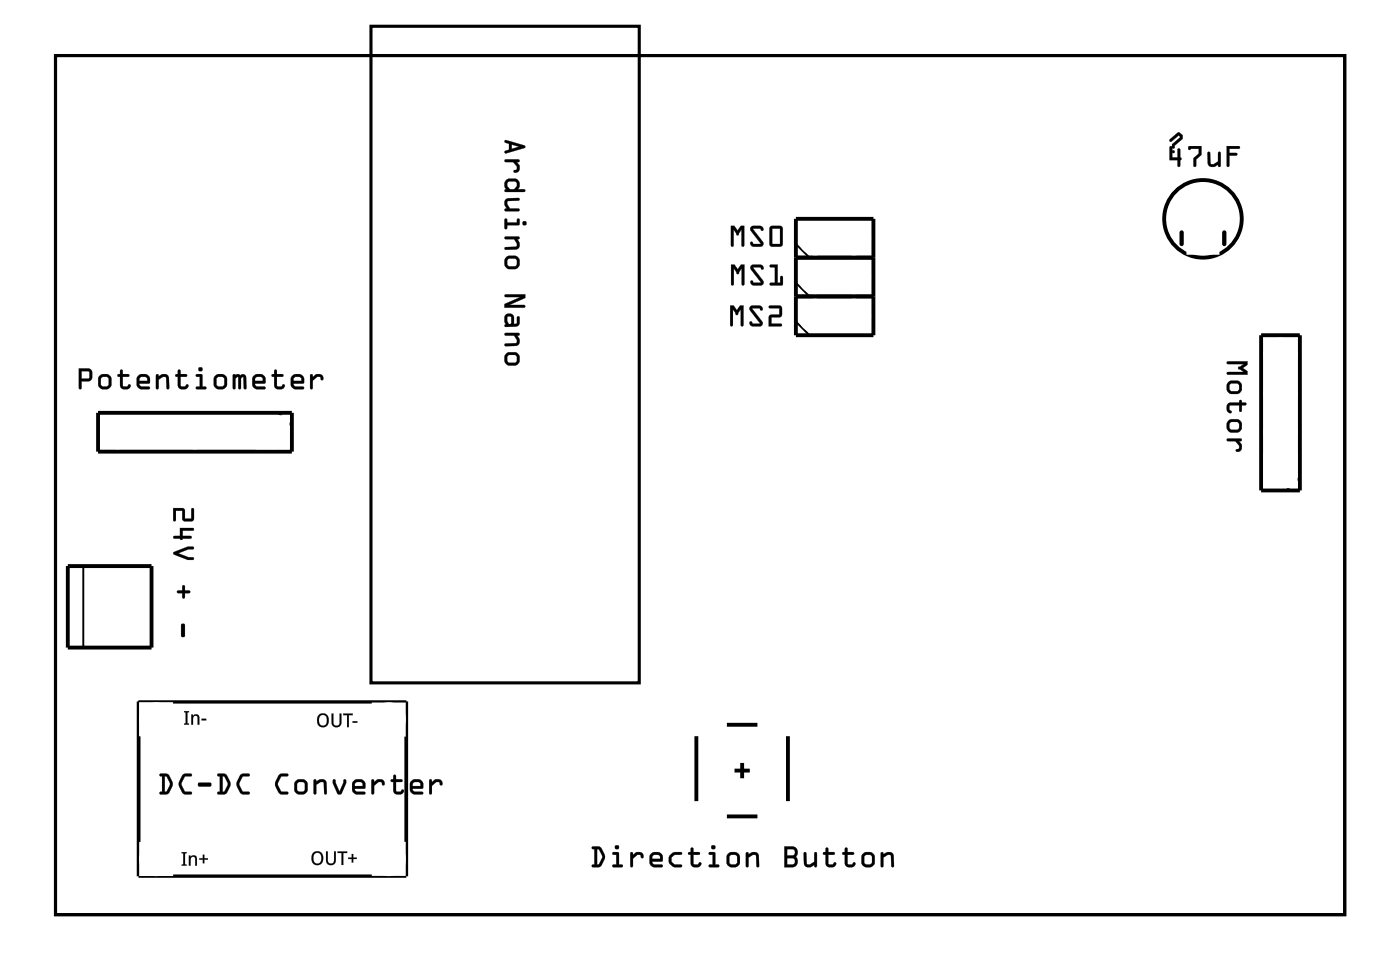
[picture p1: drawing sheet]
<svg xmlns="http://www.w3.org/2000/svg" width="92mm" height="63mm" viewBox="0 0 92 63" stroke-linecap="round" stroke-linejoin="round" font-family="sans-serif">
<path d="M3.6 3.6h84.5v56.3h-84.5zM24.3 1.7h17.6v43h-17.6z" fill="none" stroke="#000" stroke-width=".2"/>
<g fill="#000">
<path d="M3.6 3.6h84.5v56.3h-84.5zM3.6 3.6v56.3h84.5v-56.3z"/>
<path d="M33.1 9.2l1.3 .3v.1l-1.3 .4v-.1l.2-.1v-.4l-.2-.1zM33.5 9.5v.2l.5-.1zM33.1 10.5l.9-.1v.2h-.1l.1 .2a.33 .33 0 0 1 0 .4 .33 .33 0 0 1-.3 .1 .12 .12 0 0 1 0-.2 .12 .12 0 0 1 .1 0l.1-.2-.3-.3h-.5zM33.2 11.8l.2-.1h.5l.1 .3-.1 .4h.5v.1l-1.3 .1v-.2h.1l-.1-.4zM33.3 11.9l-.1 .3 .2 .2h.3l.2-.2-.1-.3zM33.1 13.1l.2-.1h.7v.1l-.7 .1h-.1l.2 .5h.6v.1h-.9v-.1h.1l-.1-.4zM33.1 14.3l.1 .1v.2h.7v-.2l.1-.1v.4h-.8v.2l-.1 .1zM34.2 14.6a.15 .15 0 0 1 .3 0 .15 .15 0 0 1-.3 0zM33.1 15.5h.9v.1l-.1 .1a.38 .38 0 0 1 .2 .3 .38 .38 0 0 1-.3 .3h-.7v-.1h.7l.1-.1-.2-.4h-.6zM33.1 17.2a.5 .5 0 0 1 .9 0 .5 .5 0 0 1-.9 0zM33.3 17l-.1 .3 .1 .1h.5l.1-.3-.1-.1zM33.1 19.3h1.3v.2l-1 .5h.9l.1 .1h-1.3v-.2l1-.5h-1zM33.1 20.6l.2-.1 .3 .1 .1 .6h.2v-.4l.1-.1v.6l-.2 .1h-.7v-.2v-.4zM33.3 20.7l-.1 .3 .1 .2h.1l.1-.4zM33.1 21.8h.9v.1l-.1 .1a.38 .38 0 0 1 .2 .3 .38 .38 0 0 1-.3 .3h-.7v-.1h.7l.1-.1-.2-.4h-.6zM33.1 23.5a.5 .5 0 0 1 .9 0 .5 .5 0 0 1-.9 0zM33.3 23.3l-.1 .3 .1 .1h.5l.1-.3-.1-.1z"/>
<path d="M33.1 9.2l1.3 .3v.1l-1.3 .4v-.1l.2-.1v-.4l-.2-.1zM33.1 9.2v.1l.3 .1v.4l-.3 .1v.1l1.3-.4v-.1zM33.5 9.5v.2l.5-.1zM33.5 9.5l.5 .1-.5 .2zM33.1 10.5l.9-.1a.1 .1 0 0 1 .1 .1 .1 .1 0 0 1-.1 .1h-.1l.1 .2a.33 .33 0 0 1 0 .4 .33 .33 0 0 1-.3 .1 .14 .14 0 0 1 0-.2 .14 .14 0 0 1 .2 0v-.2l-.3-.3h-.5zM33.1 10.5v.1h.5l.3 .3v.2l-.2 .1a.23 .23 0 0 0 .2 .1 .23 .23 0 0 0 .1-.3v-.2l-.2-.2h.2v-.2zM33.2 11.8l.2-.1h.5l.2 .3-.2 .4h.4a.1 .1 0 0 1 .1 .1 .1 .1 0 0 1-.1 .1h-1.2a.1 .1 0 0 1-.1-.1 .11 .11 0 0 1 .2-.1l-.2-.2zM33.2 11.8l-.1 .2v.2l.1 .2h-.1v.2l1.3-.1v-.1h-.5l.1-.4-.1-.3h-.5zM33.3 11.9l-.1 .3 .2 .2h.3l.2-.2-.1-.3zM33.3 11.9h.5l.1 .1v.2l-.2 .2h-.3l-.2-.2zM33.1 13.1l.9-.1a.09 .09 0 0 1 .1 0 .09 .09 0 0 1-.1 .1l-.7 .1-.1 .2 .2 .3 .6-.1a.1 .1 0 0 1 .1 .1 .1 .1 0 0 1-.1 .1h-.9a.1 .1 0 0 1-.1-.1 .1 .1 0 0 1 .2 0l-.2-.4zM33.1 13.1v.3l.1 .3h-.1v.1h.9v-.1h-.6l-.2-.5 .1-.1h.7v-.1h-.7zM33.1 14.3l.1 .1v.2h.7v-.2a.1 .1 0 0 1 .1-.1 .1 .1 0 0 1 .1 .1l-.1 .3h-.8v.2a.1 .1 0 0 1-.1 .1 .1 .1 0 0 1-.1-.1zM33.1 14.3v.7l.1-.1v-.2h.8v-.4l-.1 .1v.2h-.7v-.2zM34.2 14.6a.15 .15 0 0 1 .3 0 .15 .15 0 0 1-.3 0zM34.2 14.6a.15 .15 0 0 0 .3 0 .15 .15 0 0 0-.3 0zM33.1 15.5h.9a.1 .1 0 0 1 0 .1 .1 .1 0 0 1-.1 .1 .39 .39 0 0 1-.1 .6l-.7 .1a.09 .09 0 0 1-.1-.1 .09 .09 0 0 1 .1-.1h.7l.1-.3-.2-.2h-.6zM33.1 15.5v.1l.6 .1 .2 .2-.1 .3h-.7v.1h.7a.32 .32 0 0 0 .2-.5l-.1-.1 .1-.1v-.1zM33 17.2a.55 .55 0 0 1 1.1 0 .55 .55 0 0 1-1.1 0zM33.1 17.2a.49 .49 0 0 0 .9 0 .49 .49 0 0 0-.9 0zM33.3 17l-.1 .1 .1 .3h.5l.1-.3-.1-.1zM33.3 16.9h.5l.1 .2-.1 .3h-.5l-.1-.1zM33.1 19.3h1.3v.2l-1 .5h.9a.1 .1 0 0 1 .1 .1 .1 .1 0 0 1-.1 0h-1.3v-.2l1.1-.4h-1v-.1zM33.1 19.3v.1l1 .1-1 .4v.2h1.3l-.1-.1h-.9l1-.5v-.2zM33.1 20.6l.2-.1 .3 .1 .1 .6h.2v-.4a.1 .1 0 0 1 .1-.1 .1 .1 0 0 1 .1 .1l-.1 .4-.1 .2h-.8a.09 .09 0 0 1-.1-.1 .09 .09 0 0 1 .1-.1l-.1-.1zM33.1 20.6v.2l.1 .4-.1 .2h.7l.2-.1v-.6l-.1 .1v.4h-.3v-.6l-.3-.1zM33.3 20.7l-.1 .3 .1 .2h.1l.1-.4zM33.2 20.7l.3 .1-.1 .4h-.1l-.1-.2zM33.1 21.8h.9a.1 .1 0 0 1 0 .1 .1 .1 0 0 1-.1 .1 .39 .39 0 0 1-.1 .7h-.7a.09 .09 0 0 1-.1-.1 .09 .09 0 0 1 .1-.1h.7l.1-.2-.2-.3h-.6zM33.1 21.8v.2h.6l.2 .3-.1 .2h-.7v.1h.7a.32 .32 0 0 0 .2-.5l-.1-.1 .1-.1v-.1zM33 23.5a.55 .55 0 0 1 1.1 0 .55 .55 0 0 1-1.1 0zM33.1 23.5a.49 .49 0 0 0 .9 0 .49 .49 0 0 0-.9 0zM33.3 23.3l-.1 .1 .1 .3h.5l.1-.3-.1-.1zM33.3 23.3h.5l.1 .1-.1 .3h-.5l-.1-.1z"/>
<path d="M47.9 14.8h.2l.2 .3 .2-.3h.3v1.3a.1 .1 0 0 1-.1 .1 .1 .1 0 0 1-.1-.1v-1.1l-.2 .3a.1 .1 0 0 1-.1 .1 .1 .1 0 0 1-.1-.1l-.1-.3v1.1a.1 .1 0 0 1-.1 .1 .1 .1 0 0 1-.1-.1zM47.9 14.8v1.3h.1h.1v-1.1l.2 .4 .3-.4v1.1h.1l.1-1.3h-.3l-.2 .3-.2-.3zM49.2 14.8h.7l.1 .2a.13 .13 0 0 1-.1 .1 .13 .13 0 0 1-.1-.1h-.5l.7 .8v.3h-.7l-.2-.2a.13 .13 0 0 1 .2-.1 .13 .13 0 0 1 .1 .2h.4l-.6-.9zM49.2 14.9v.2l.7 .9h-.5l-.2-.2v.2l.1 .1h.5a.19 .19 0 0 0 .2-.1 .19 .19 0 0 0 0-.2l-.7-.8h.5l.2 .1-.1-.2-.1-.1zM50.5 14.8h.6l.2 .1v1.1l-.1 .1-.6 .1-.2-.2zM50.5 14.8l-.1 1.2 .2 .1h.6l.1-.1v-1.1l-.2-.1zM50.6 15v1h.5v-1zM50.6 15h.5v1h-.5z"/>
<path d="M47.9 14.8h.2l.2 .3 .2-.3h.3l-.1 1.3h-.1v-1.1l-.2 .3a.1 .1 0 0 1-.1 .1 .1 .1 0 0 1-.1-.1l-.1-.3v1.1h-.2zM49.2 14.8h.6l.2 .1-.1 .2-.1-.1h-.5l.7 .9-.1 .2h-.5l-.2-.1v-.2l.2 .2h.4l-.6-.9zM50.5 14.8h.6l.2 .1v1.1l-.1 .1h-.6l-.2-.1zM50.6 15v1h.5v-1z"/>
<path d="M47.9 17.3h.2l.2 .3 .2-.3h.3v1.3a.1 .1 0 0 1-.1 .1 .1 .1 0 0 1-.1-.1v-1l-.2 .2a.11 .11 0 0 1-.1 .2 .11 .11 0 0 1-.1-.2l-.1-.2v1a.1 .1 0 0 1-.1 .1 .1 .1 0 0 1-.1-.1zM47.9 17.3v1.3l.1 .1 .1-.1v-1.1l.2 .4 .3-.4v1.1l.1 .1 .1-1.4h-.3l-.2 .3-.2-.3zM49.2 17.4l.7-.1 .1 .3a.13 .13 0 0 1-.1 0 .13 .13 0 0 1-.1-.1h-.5l.7 .9v.2l-.7 .1-.1-.2a.13 .13 0 0 1 .1-.1 .13 .13 0 0 1 .1 .1h.5l-.7-.8zM49.2 17.4v.2l.7 .9h-.5l-.2-.1v.1l.1 .2h.5a.19 .19 0 0 0 .2-.1 .19 .19 0 0 0 0-.2l-.7-.9h.5l.2 .1v-.2l-.2-.1zM50.4 17.3h.6l-.1 1.2h.2v-.3a.1 .1 0 0 1 .1-.1 .1 .1 0 0 1 .1 .1v.5h-.8a.1 .1 0 0 1-.1-.1 .1 .1 0 0 1 .1-.1h.3v-1h-.3zM50.5 17.4v.1h.3v1h-.3l-.1 .1 .8 .1v-.6h-.1v.4h-.2v-1.2z"/>
<path d="M47.9 17.3h.2l.2 .3 .2-.3h.3l-.1 1.4-.1-.1v-1l-.2 .2a.1 .1 0 0 1-.1 .1 .1 .1 0 0 1-.1-.1l-.1-.2v1l-.1 .1zM49.2 17.4l.6-.1 .2 .2-.1 .1-.1-.1h-.5l.7 .9-.1 .3h-.5l-.2-.2v-.1l.2 .1h.5l-.7-.9zM50.4 17.4l.5-.1v1.2h.2v-.4h.1v.6l-.8-.1 .1-.1h.3v-1h-.3z"/>
<path d="M76.6 9.1l.6-.4 .3 .2v.2l-.5 .4v.1a.1 .1 0 0 1-.1 .1 .1 .1 0 0 1-.1-.1v-.2l.5-.5h-.1l-.4 .4a.1 .1 0 0 1-.2 0 .1 .1 0 0 1 0-.2zM76.6 9.1v.1l.2 .1 .4-.4h.1l-.5 .6v.2h.1l.1-.2 .5-.4v-.2l-.3-.2zM76.8 9.9a.1 .1 0 0 1 .2 0 .1 .1 0 0 1-.2 0zM76.8 9.9a.1 .1 0 0 0 .2 0 .1 .1 0 0 0-.2 0z"/>
<path d="M76.6 9.1l.6-.4 .3 .2v.2l-.5 .4-.1 .2h-.1v-.3l.5-.5h-.1l-.5 .4-.1-.1zM76.8 9.9a.1 .1 0 0 1 .2 0 .1 .1 0 0 1-.2 0z"/>
<path d="M76.6 9.6h.2v.7h.3v-.5a.1 .1 0 0 1 .1-.1 .1 .1 0 0 1 .1 .1v.5a.09 .09 0 0 1 .1 .1 .09 .09 0 0 1-.1 .1v.3a.1 .1 0 0 1-.1 .1 .1 .1 0 0 1-.1-.1v-.3h-.5zM76.7 9.6l-.1 .9h.6v.4h.1v-.4l.1-.1-.1-.1v-.5h-.1v.5h-.4v-.7zM77.9 9.6h.8v.5l-.3 .3v.4a.1 .1 0 0 1-.1 .1 .1 .1 0 0 1-.1-.1v-.4l.3-.3v-.4h-.5l-.1 .1zM77.9 9.6v.2l.6-.1v.4l-.3 .3v.5h.1l.1-.5 .3-.3v-.5zM79.1 10h.2v.7h.1l.4-.1v-.6a.1 .1 0 0 1 .1-.1 .1 .1 0 0 1 .1 .1v.8a.1 .1 0 0 1-.1 .1 .1 .1 0 0 1-.1-.1 .39 .39 0 0 1-.7-.1zM79.1 10v.7a.32 .32 0 0 0 .5 .2l.2-.1 .1 .1h.1v-.9h-.2v.6l-.4 .2-.1-.1v-.7zM80.4 9.6h.7a.1 .1 0 0 1 .1 .1 .1 .1 0 0 1-.1 .1l-.6-.1v.3h.5a.1 .1 0 0 1 .1 .1 .1 .1 0 0 1-.1 .1h-.5l.1 .6a.1 .1 0 0 1-.1 .1 .1 .1 0 0 1-.1-.1zM80.4 9.6v1.2l.1 .1v-.1v-.6h.5l.1-.1-.1-.1h-.5v-.3h.6h.1l-.1-.1z"/>
<path d="M76.7 9.6h.1v.7h.3l.1-.5h.1v.5l.1 .1-.1 .1v.4h-.1l-.1-.4h-.5zM77.9 9.6h.8v.5l-.3 .3-.1 .5h-.1v-.5l.3-.3v-.4l-.6 .1zM79.1 10h.2v.7l.1 .1 .4-.2v-.6h.2v.9h-.2v-.1a.38 .38 0 0 1-.4 .1 .38 .38 0 0 1-.3-.2zM80.4 9.6h.7l.1 .1h-.1h-.6v.3h.5l.1 .1-.1 .1h-.5v.6v.1l-.1-.1z"/>
<path d="M5.2 24.1h.7l.1 .3v.5l-.7 .1 .1 .4a.1 .1 0 0 1-.1 .1 .1 .1 0 0 1-.1-.1zM5.2 24.1v1.3l.1 .1v-.1v-.4l.7-.1v-.5l-.1-.3zM5.3 24.3v.5h.5v-.5zM5.3 24.3h.5v.5h-.5zM6.4 25a.51 .51 0 0 1 1 0 .51 .51 0 0 1-1 0zM6.4 25a.5 .5 0 0 0 1 0 .5 .5 0 0 0-1 0zM6.6 24.7v.5l.2 .1 .3-.1v-.5h-.3zM6.6 24.7h.4l.1 .1v.4l-.1 .1h-.2l-.2-.1zM7.9 24.2h.1v.3h.4a.1 .1 0 0 1 .1 .1 .1 .1 0 0 1-.1 .1h-.4l.1 .6h.2l.1-.1h.1a.21 .21 0 0 1 0 .2 .21 .21 0 0 1-.2 .1h-.3l-.1-.2v-.6h-.1a.1 .1 0 0 1-.1-.1 .1 .1 0 0 1 .1-.1h.1zM7.9 24.2v.3l-.2 .1 .2 .1v.5a.37 .37 0 0 0 .3 .3 .37 .37 0 0 0 .4-.2l-.1-.1-.2 .1h-.3v-.6h.4l.1-.1-.1-.1h-.4v-.2zM9 24.6l.3-.1h.3l.1 .1 .1 .2v.3h-.7l.2 .2h.4a.1 .1 0 0 1 .1 .1 .1 .1 0 0 1-.1 .1h-.5l-.2-.1-.1-.2zM9 24.6v.6l.1 .2 .1 .1h.6v-.2h-.6l-.1-.1v-.1h.7v-.3l-.1-.2-.4-.1zM9.2 24.7l-.1 .2h.5l-.1-.2zM9.2 24.7h.3l.2 .2h-.6zM10.2 24.5h.2v.1a.39 .39 0 0 1 .7 .1v.7a.09 .09 0 0 1-.1 .1 .09 .09 0 0 1-.1-.1v-.7h-.2l-.3 .2v.5a.1 .1 0 0 1-.1 .1 .1 .1 0 0 1-.1-.1zM10.2 24.5l.1 1 .1-.1v-.6l.3-.1h.2v.7l.2 .1v-.8a.32 .32 0 0 0-.5-.2l-.2 .2v-.2zM11.7 24.2h.1v.3h.4a.1 .1 0 0 1 .1 .1 .1 .1 0 0 1-.1 .1h-.4v.6h.3l.1-.1h.1a.21 .21 0 0 1 0 .2 .21 .21 0 0 1-.2 .1h-.3l-.1-.2v-.6h-.1a.1 .1 0 0 1-.1-.1 .1 .1 0 0 1 .1-.1h.1zM11.7 24.2v.3l-.2 .1 .2 .1v.5a.37 .37 0 0 0 .3 .3 .37 .37 0 0 0 .3-.2v-.1l-.2 .1h-.3v-.6h.4l.1-.1-.1-.1h-.4v-.2zM12.8 24.5h.4l.1 .8h.1a.1 .1 0 0 1 .1 .1 .1 .1 0 0 1-.1 .1h-.5a.1 .1 0 0 1-.1-.1 .1 .1 0 0 1 .1-.1h.2v-.6h-.2zM12.9 24.5v.2h.2v.6h-.2l-.1 .1 .7 .1v-.2h-.2l-.1-.8zM13 24.2a.15 .15 0 0 1 .3 0 .15 .15 0 0 1-.3 0zM13 24.2a.15 .15 0 0 0 .3 0 .15 .15 0 0 0-.3 0zM14 25a.51 .51 0 0 1 1 0 .51 .51 0 0 1-1 0zM14 25a.5 .5 0 0 0 1 0 .5 .5 0 0 0-1 0zM14.2 24.7v.5l.1 .1 .4-.1-.1-.5h-.3zM14.2 24.7h.3l.2 .1v.4l-.1 .1h-.3l-.1-.1zM15.3 24.5h.3l.1 .1a.21 .21 0 0 1 .3-.1 .21 .21 0 0 1 .1 .2l.1 .7a.1 .1 0 0 1-.1 .1 .1 .1 0 0 1-.1-.1l-.1-.7-.1 .1v.6a.1 .1 0 0 1-.1 .1 .1 .1 0 0 1-.1-.1v-.7l-.2 .1v.6a.1 .1 0 0 1-.1 .1 .1 .1 0 0 1-.1-.1zM15.3 24.5v1l.1-.1v-.6l.2-.1v.8l.2-.1v-.6l.1-.1 .1 .7 .1 .1v-.9zM16.6 24.6l.3-.1h.2l.2 .1 .1 .2v.3h-.7l.1 .2h.5a.1 .1 0 0 1 .1 .1 .1 .1 0 0 1-.1 .1h-.5l-.2-.1-.1-.2zM16.6 24.6l-.1 .6 .1 .2 .2 .1h.6l-.1-.2h-.5l-.1-.1v-.1h.7v-.3l-.1-.2-.4-.1zM16.7 24.7v.2h.5l-.1-.2zM16.7 24.7h.4l.1 .2h-.5zM18 24.2h.1v.3h.4a.1 .1 0 0 1 .1 .1 .1 .1 0 0 1-.1 .1h-.4l.1 .6h.2l.1-.1h.1a.21 .21 0 0 1 0 .2 .21 .21 0 0 1-.2 .1h-.3l-.1-.2v-.6h-.1a.1 .1 0 0 1-.1-.1 .1 .1 0 0 1 .1-.1h.1zM18 24.2v.3l-.2 .1 .2 .1v.5a.37 .37 0 0 0 .3 .3 .37 .37 0 0 0 .4-.2l-.1-.1-.2 .1h-.3v-.6h.4l.1-.1-.1-.1h-.4v-.2zM19.1 24.6l.3-.1h.3l.1 .1 .1 .2v.3h-.7l.2 .2h.4a.1 .1 0 0 1 .1 .1 .1 .1 0 0 1-.1 .1h-.5l-.2-.1-.1-.2zM19.1 24.6v.6v.2l.2 .1h.6v-.2h-.6l-.1-.1v-.1h.7v-.3l-.1-.2-.4-.1zM19.3 24.7l-.1 .2h.5l-.1-.2zM19.3 24.7h.3l.2 .2h-.6zM20.3 24.5h.2v.2l.2-.2a.33 .33 0 0 1 .3 0 .33 .33 0 0 1 .2 .3 .14 .14 0 0 1-.2 .1 .14 .14 0 0 1 0-.2h-.2l-.3 .2v.5a.1 .1 0 0 1-.1 .1 .1 .1 0 0 1-.1-.1zM20.3 24.5l.1 1 .1-.1v-.5l.3-.2h.2l.1 .2a.23 .23 0 0 0 0-.3 .23 .23 0 0 0-.2-.1h-.2l-.2 .2v-.2z"/>
<path d="M5.2 24.1h.7l.1 .3v.5l-.7 .1v.4v.1l-.1-.1zM5.3 24.3v.5h.5v-.5zM6.4 25a.5 .5 0 0 1 1 0 .5 .5 0 0 1-1 0zM6.6 24.7v.5l.2 .1h.2l.1-.1v-.4l-.1-.1zM7.9 24.2h.1v.3h.4l.1 .1-.1 .1h-.4l.1 .6h.2l.2-.1h.1a.35 .35 0 0 1-.4 .3 .35 .35 0 0 1-.3-.3v-.5l-.2-.1 .2-.1zM9 24.6l.3-.1h.3l.1 .1 .1 .2v.3l-.7 .1 .2 .1h.5v.2h-.6l-.2-.1v-.2zM9.2 24.7l-.1 .2h.5l-.1-.2zM10.2 24.5h.2v.1a.38 .38 0 0 1 .4-.1 .38 .38 0 0 1 .3 .2v.8l-.2-.1v-.7h-.2l-.3 .2v.5l-.1 .1zM11.7 24.2h.1v.3h.4l.1 .1-.1 .1h-.4l.1 .6h.2l.2-.1a.35 .35 0 0 1-.3 .3 .35 .35 0 0 1-.3-.3v-.5l-.2-.1 .2-.1zM12.9 24.5h.4v.8h.2v.2l-.7-.1 .1-.1h.2v-.6h-.2zM13 24.2a.15 .15 0 0 1 .3 0 .15 .15 0 0 1-.3 0zM14 25a.5 .5 0 0 1 1 0 .5 .5 0 0 1-1 0zM14.2 24.7v.5l.1 .1h.3l.1-.1v-.4l-.2-.1zM15.3 24.5l.8 .1v.9l-.1-.1-.1-.7-.1 .1v.7l-.2-.1v-.7l-.2 .1v.6l-.1 .1zM16.6 24.6l.3-.1h.2l.2 .1 .1 .2v.3l-.7 .1 .1 .1h.5l.1 .2h-.6l-.2-.1-.1-.2zM16.7 24.7v.2h.5l-.1-.2zM18 24.2h.1v.3h.4l.1 .1-.1 .1h-.4l.1 .6h.2l.2-.1h.1a.35 .35 0 0 1-.4 .3 .35 .35 0 0 1-.3-.3v-.5l-.2-.1 .2-.1zM19.1 24.6l.3-.1h.3l.1 .1 .1 .2v.3l-.7 .1 .1 .1h.6v.2h-.6l-.2-.1v-.2zM19.3 24.7l-.1 .2h.5l-.1-.2zM20.3 24.5h.2v.2l.2-.2a.33 .33 0 0 1 .3 0 .33 .33 0 0 1 .2 .3 .12 .12 0 0 1-.2 .1 .12 .12 0 0 1 0-.2h-.2l-.3 .2v.5l-.1 .1z"/>
<path d="M11.3 33.3h.8v.7h.4v-.7h.2v.7l-.2 .1h-.5l-.1-.1v-.6h-.4v.6l-.1 .1zM11.8 34.6h.9v.1h-.7v.4h.5v.1l-.5 .1h-.1h-.1l-.4-.1v-.1h.4zM11.4 36.2l.9-.4h.4v.2h-.4l-.6 .2 .6 .3h.4v.1l-.4 .1-.9-.4zM11.6 38.7h.3v-.3l.1-.1 .1 .1v.3h.3h.1l-.1 .1h-.3v.3l-.1 .1-.1-.1v-.3h-.3zM11.9 40.9l.2-.1v.1v.7l-.1 .1-.1-.1z"/>
<path d="M11.3 33.3h.8v.7h.4v-.7a.1 .1 0 0 1 .1 0 .1 .1 0 0 1 .1 0v.7l-.1 .1h-.6l-.1-.7h-.4v.6a.1 .1 0 0 1-.1 .1 .1 .1 0 0 1-.1-.1zM11.3 33.3l.1 .8 .1-.1v-.6h.4v.6l.2 .1h.4l.2-.1v-.7h-.2v.7h-.4v-.7zM11.8 34.6h.8a.1 .1 0 0 1 .1 .1 .1 .1 0 0 1-.1 0h-.6v.4h.5a.1 .1 0 0 1 .1 .1 .1 .1 0 0 1-.1 .1h-.5a.09 .09 0 0 1-.1 .1 .09 .09 0 0 1-.1-.1h-.4a.1 .1 0 0 1-.1-.1 .1 .1 0 0 1 .1-.1h.4zM11.8 34.6v.5h-.4v.1l.4 .1h.1h.1l.5-.1v-.1h-.5v-.4h.7v-.1zM11.4 36.2l.9-.4h.3a.1 .1 0 0 1 .1 .1 .1 .1 0 0 1-.1 .1h-.3l-.6 .2 .6 .3h.3a.1 .1 0 0 1 .1 .1 .1 .1 0 0 1-.1 .1h-.3l-.9-.4zM11.4 36.1v.2l.9 .4 .4-.1v-.1h-.4l-.6-.3 .6-.2 .4-.1v-.1h-.4zM11.6 38.7h.3v-.3a.1 .1 0 0 1 .1-.1 .1 .1 0 0 1 .1 .1v.3l.3-.1a.1 .1 0 0 1 .1 .1 .1 .1 0 0 1-.1 .1h-.3v.3a.1 .1 0 0 1-.1 .1 .1 .1 0 0 1-.1-.1v-.3h-.3zM11.6 38.7l.1 .1h.2l.1 .3v.1l.1-.1v-.3l.4-.1h-.1h-.3v-.3l-.1-.1v.1l-.1 .3zM11.9 40.9l.2-.1v.1v.7l-.1 .1-.1-.1zM11.9 40.9v.7l.1 .1 .1-.1v-.7z"/>
<path d="M47.8 20h.3l.2 .3 .2-.3h.2v1.3a.1 .1 0 0 1-.1 .1 .1 .1 0 0 1-.1-.1v-1.1l-.1 .3a.1 .1 0 0 1-.1 .1 .1 .1 0 0 1-.1-.1l-.2-.2v1a.1 .1 0 0 1-.1 .1 .1 .1 0 0 1-.1-.1zM47.8 20l.1 1.3 .1 .1v-.1v-1.1l.3 .4 .2-.4v1.1l.2 .1v-1.4h-.2l-.2 .3-.2-.3zM49.2 20.1l.6-.1 .2 .2a.13 .13 0 0 1-.2 .1 .13 .13 0 0 1-.1-.1h-.4l.6 .8v.3l-.7 .1-.1-.3a.13 .13 0 0 1 .1 0 .13 .13 0 0 1 .1 .1h.5l-.7-.9zM49.2 20.1l-.1 .2 .7 .9h-.5l-.1-.2-.1 .2 .2 .1 .5 .1a.19 .19 0 0 0 .1-.2 .19 .19 0 0 0 0-.2l-.6-.8h.4l.2 .1v-.2l-.2-.1zM50.4 20h.7l.1 .1v.6l-.7 .1v.4h.6a.1 .1 0 0 1 .1 .1 .1 .1 0 0 1-.1 .1h-.7v-.8h.7v-.4h-.7zM50.4 20v.2h.7v.4l-.7 .1v.7h.8v-.2h-.7v-.4l.7-.1v-.6l-.1-.1z"/>
<path d="M47.8 20h.3l.2 .3 .2-.3h.2v1.4l-.2-.1v-1.1l-.1 .3a.1 .1 0 0 1-.1 .1 .1 .1 0 0 1-.1-.1l-.2-.3v1.1l-.1 .1zM49.2 20.1l.5-.1 .3 .1-.1 .2-.1-.1h-.5l.7 .9-.2 .3h-.5l-.2-.2 .1-.2 .1 .2h.5l-.7-.9zM50.4 20h.7l.1 .1v.6l-.7 .1v.4h.7v.2h-.8v-.8h.7v-.4h-.7z"/>
<path d="M80.4 23.7h1.3v.2l-.3 .2 .3 .2v.2h-1.3l.1-.1h1l-.3-.2a.1 .1 0 0 1-.1-.1 .1 .1 0 0 1 .1-.1l.3-.2h-1zM80.4 25.4a.5 .5 0 0 1 1 0 .5 .5 0 0 1-1 0zM80.6 25.1l-.1 .4 .1 .1h.5l.1-.4-.1-.1zM80.4 26.4h.8l.1-.2 .1 .2h.3l-.1 .1h-.2v.4l-.1 .1-.1-.1v-.4h-.6l-.1 .3 .2 .1-.1 .1a.34 .34 0 0 1-.3-.2 .34 .34 0 0 1 .1-.4zM80.4 27.9a.5 .5 0 0 1 1 0 .5 .5 0 0 1-1 0zM80.6 27.7l-.1 .3 .1 .1h.5l.1-.3-.1-.1zM80.4 28.7h.9v.2h-.1l.1 .2a.33 .33 0 0 1 0 .3 .33 .33 0 0 1-.3 .2 .12 .12 0 0 1 0-.2 .12 .12 0 0 1 .2 0v-.2l-.3-.3h-.5z"/>
<path d="M80.4 23.7l1.3-.1v.3l-.3 .2 .3 .2v.2h-1.2a.1 .1 0 0 1-.1-.1 .1 .1 0 0 1 .1-.1l1 .1-.3-.2a.1 .1 0 0 1-.1-.1 .1 .1 0 0 1 .1-.1l.3-.2h-1h-.1zM80.4 23.7l.1 .1h1l-.4 .3 .4 .3h-1h-.1v.1h1.3v-.2l-.3-.2 .3-.2v-.2zM80.4 25.4a.51 .51 0 0 1 1 0 .51 .51 0 0 1-1 0zM80.4 25.4a.5 .5 0 0 0 1 0 .5 .5 0 0 0-1 0zM80.6 25.1v.1v.4h.5l.1-.4-.1-.1zM80.6 25.1h.5l.1 .1-.1 .4h-.5l-.1-.1zM80.4 26.4l.2-.1 .6 .1v-.1a.1 .1 0 0 1 .1-.1 .1 .1 0 0 1 .1 .1v.1l.2-.1a.1 .1 0 0 1 .1 .1 .1 .1 0 0 1-.1 .1h-.2v.4a.1 .1 0 0 1-.1 .1 .1 .1 0 0 1-.1-.1v-.4h-.6v.3l.1 .1v.1a.21 .21 0 0 1-.3 0 .21 .21 0 0 1 0-.2zM80.5 26.4a.38 .38 0 0 0 .1 .7l.1-.1-.2-.2 .1-.3h.6v.4l.1 .1 .1-.1v-.4h.2v-.1h-.2l-.1-.2-.1 .2zM80.4 27.9a.51 .51 0 0 1 1 0 .51 .51 0 0 1-1 0zM80.4 27.9a.5 .5 0 0 0 1 0 .5 .5 0 0 0-1 0zM80.6 27.7v.1v.3h.5l.1-.3-.1-.1zM80.6 27.6h.5l.1 .2-.1 .3h-.5l-.1-.1zM80.4 28.7h.9a.1 .1 0 0 1 .1 .1 .1 .1 0 0 1-.1 .1h-.1l.2 .2a.33 .33 0 0 1-.1 .3 .33 .33 0 0 1-.3 .2 .14 .14 0 0 1 0-.2 .14 .14 0 0 1 .2-.1v-.1l-.3-.3h-.5zM80.4 28.7v.2h.5l.3 .3v.2l-.2 .1a.23 .23 0 0 0 .2 0 .23 .23 0 0 0 .2-.2l-.1-.2-.2-.2h.2v-.2z"/>
<path d="M10.5 50.7h.5l.3 .6-.2 .6-.6 .1a.1 .1 0 0 1-.1-.1 .1 .1 0 0 1 .1-.1h.1v-1h-.1zM10.5 50.7v.1h.1v1h-.1v.1l.4 .1 .4-.5v-.4l-.3-.4zM10.8 50.8v1h.1l.2-.5-.2-.4zM10.8 50.8l.1 .1 .2 .4-.2 .5h-.1zM12 50.7l.5-.1a.1 .1 0 0 1 .1 .1 .1 .1 0 0 1-.1 .1h-.4l-.2 .5 .2 .5h.4a.1 .1 0 0 1 .1 .1 .1 .1 0 0 1-.1 .1h-.5l-.3-.5v-.3zM12 50.7l-.2 .4a.83 .83 0 0 0 .3 .9h.4l.1-.1-.1-.1h-.4l-.2-.4v-.2l.2-.4h.4l.1-.1h-.1h-.3zM13 51.3l.8-.1v.2v.1h-.7l-.1-.1zM13 51.3l.1 .2h.7v-.1v-.2zM14.3 50.7h.5l.3 .6-.2 .6-.6 .1a.1 .1 0 0 1-.1-.1 .1 .1 0 0 1 .1-.1h.1v-1h-.1zM14.3 50.7v.1h.1v1h-.1l-.1 .1 .5 .1 .4-.5v-.4l-.3-.4zM14.6 50.8v1h.1l.2-.5-.2-.4zM14.6 50.8l.1 .1 .2 .4-.3 .5zM15.7 50.7l.6-.1a.1 .1 0 0 1 .1 .1 .1 .1 0 0 1-.1 .1h-.4l-.2 .5 .2 .5h.4a.1 .1 0 0 1 .1 .1 .1 .1 0 0 1-.1 .1h-.5l-.3-.5v-.3zM15.8 50.7l-.3 .4a.83 .83 0 0 0 .4 .9h.4l.1-.1-.1-.1h-.4l-.2-.4v-.2l.2-.4h.4l.1-.1h-.1h-.3zM18.3 50.7l.5-.1a.1 .1 0 0 1 .1 .1 .1 .1 0 0 1-.1 .1h-.4l-.2 .5 .2 .5h.4a.1 .1 0 0 1 .1 .1 .1 .1 0 0 1-.1 .1h-.5l-.2-.5-.1-.3zM18.3 50.7l-.2 .4a.83 .83 0 0 0 .3 .9h.4l.1-.1-.1-.1h-.4l-.2-.4v-.2l.2-.4h.4l.1-.1h-.1h-.3zM19.2 51.5a.55 .55 0 0 1 1.1 0 .55 .55 0 0 1-1.1 0zM19.3 51.5a.49 .49 0 0 0 .9 0 .49 .49 0 0 0-.9 0zM19.5 51.3v.5h.1h.3v-.6h-.3zM19.5 51.3l.3-.1 .2 .1v.4l-.1 .1h-.3h-.1zM20.6 51h.1v.2a.39 .39 0 0 1 .7 .1v.6a.09 .09 0 0 1-.1 .1 .09 .09 0 0 1-.1-.1v-.6l-.2-.1-.3 .2v.5a.1 .1 0 0 1-.1 .1 .1 .1 0 0 1-.1-.1zM20.6 51v1l.1-.1v-.5l.3-.2h.2l.1 .8h.1v-.7a.32 .32 0 0 0-.5-.2l-.2 .1v-.2zM21.8 51l.2 .1 .2 .7 .3-.7a.1 .1 0 0 1 .1-.1 .1 .1 0 0 1 .1 .1l-.3 .9h-.2l-.4-.7zM21.8 51v.3l.3 .7h.2l.4-.7v-.2h-.2l-.3 .7-.2-.7zM23.1 51.1l.3-.1h.3l.2 .1v.2v.3h-.7l.2 .2h.5a.1 .1 0 0 1 0 .1 .1 .1 0 0 1 0 .1h-.6l-.1-.1-.1-.2zM23.2 51.2l-.1 .5 .1 .2 .2 .1h.5v-.2h-.5l-.2-.1v-.1h.7v-.3l-.1-.2-.4-.1zM23.3 51.3l-.1 .2h.6l-.1-.3zM23.3 51.3l.4-.1 .1 .3h-.6zM24.4 51h.1v.2l.2-.2a.33 .33 0 0 1 .4 0 .33 .33 0 0 1 .1 .4 .14 .14 0 0 1-.2 0 .14 .14 0 0 1 0-.2h-.2l-.3 .2v.5a.1 .1 0 0 1-.1 .1 .1 .1 0 0 1-.1-.1zM24.4 51v1l.1-.1v-.5l.3-.2h.2l.1 .2a.23 .23 0 0 0 .1-.3 .23 .23 0 0 0-.3-.1h-.2l-.2 .2v-.2zM25.8 50.7l.1 .1v.2h.4a.1 .1 0 0 1 .1 .1 .1 .1 0 0 1-.1 .1h-.4l.1 .6h.2l.1-.1h.1a.21 .21 0 0 1 0 .2 .21 .21 0 0 1-.2 .1h-.3l-.1-.2v-.6h-.1a.1 .1 0 0 1-.1-.1 .1 .1 0 0 1 .1-.1h.1zM25.8 50.8v.2l-.2 .1 .2 .1v.5a.37 .37 0 0 0 .3 .3 .37 .37 0 0 0 .4-.2l-.1-.1-.2 .1h-.3v-.6h.4l.1-.1-.1-.1h-.4v-.2zM26.9 51.1l.3-.1h.3l.1 .1 .1 .2v.3h-.7l.2 .2h.4a.1 .1 0 0 1 .1 .1 .1 .1 0 0 1-.1 .1h-.5l-.2-.1-.1-.2zM26.9 51.2v.5l.1 .2 .1 .1h.6v-.2h-.6l-.1-.1v-.1h.7v-.3l-.1-.2-.4-.1zM27.1 51.3l-.1 .2h.5l-.1-.3zM27.1 51.3l.4-.1 .1 .3h-.6zM28.1 51h.2v.2l.2-.2a.33 .33 0 0 1 .3 0 .33 .33 0 0 1 .2 .4 .14 .14 0 0 1-.2 0 .14 .14 0 0 1 0-.2h-.2l-.3 .2v.5a.1 .1 0 0 1-.1 .1 .1 .1 0 0 1-.1-.1zM28.2 51v1l.1-.1v-.5l.3-.2h.2l.1 .2a.23 .23 0 0 0 .1-.3 .23 .23 0 0 0-.3-.1h-.2l-.2 .2v-.2z"/>
<path d="M10.5 50.7h.5a.8 .8 0 0 1 .1 1.2l-.2 .1h-.4v-.1l.1-.1v-1h-.1zM10.8 50.8v1h.1l.2-.5-.2-.4zM12 50.7l.2-.1 .4 .1-.1 .1h-.4l-.2 .5 .2 .5h.4l.1 .2h-.1a.6 .6 0 0 1-.8-.6l.1-.3zM13 51.3l.8-.1v.2v.1h-.7l-.1-.1zM14.3 50.7h.5a.8 .8 0 0 1 .1 1.2l-.2 .1h-.5l.1-.1 .1-.1v-1h-.1zM14.6 50.8v1l.3-.5-.2-.4zM15.8 50.7l.2-.1 .4 .1-.1 .1h-.4l-.2 .5 .2 .5h.4l.1 .2h-.1a.6 .6 0 0 1-.8-.6v-.3zM18.3 50.7l.2-.1 .4 .1-.1 .1h-.4l-.2 .5 .2 .5h.4l.1 .2h-.1a.6 .6 0 0 1-.8-.6l.1-.3zM19.2 51.5a.5 .5 0 0 1 1 0 .5 .5 0 0 1-1 0zM19.5 51.3v.4l.1 .1h.3l.1-.1v-.4l-.2-.1zM20.6 51h.1v.2a.38 .38 0 0 1 .4-.2 .38 .38 0 0 1 .3 .3v.7h-.2v-.8h-.2l-.3 .2v.6h-.1zM21.8 51l.2 .1 .2 .7 .3-.7h.2v.2l-.4 .7h-.2l-.3-.7zM23.1 51.1l.3-.1h.3l.1 .1 .1 .2v.3l-.7 .1 .2 .1h.5v.2h-.5l-.2-.1-.1-.2zM23.3 51.3l-.1 .2h.6l-.1-.3zM24.4 51h.1v.2l.2-.2a.33 .33 0 0 1 .4 0 .33 .33 0 0 1 .1 .4 .12 .12 0 0 1-.2 0 .12 .12 0 0 1 0-.2h-.2l-.3 .2v.6h-.1zM25.8 50.7l.1 .1v.2h.4l.1 .1-.1 .1h-.4l.1 .6h.2l.2-.1h.1a.35 .35 0 0 1-.4 .3 .35 .35 0 0 1-.3-.3v-.5l-.2-.1 .2-.1zM26.9 51.1l.3-.1h.3l.1 .1 .1 .2v.3l-.7 .1 .2 .1h.5v.2h-.6l-.2-.1v-.2zM27.1 51.3l-.1 .2h.5l-.1-.3zM28.1 51h.2v.2l.2-.2a.33 .33 0 0 1 .3 0 .33 .33 0 0 1 .2 .4 .12 .12 0 0 1-.2 0 .12 .12 0 0 1 0-.2h-.2l-.3 .2v.6h-.1z"/>
<path d="M11.9 55.8h.3l-.1 .1v.7l.1 .1h-.3l.1-.1v-.7zM12.4 56l.1 .1 .1-.1a.23 .23 0 0 1 .3 .2v.5h-.1v-.5a.16 .16 0 0 0-.2-.1 .16 .16 0 0 0-.1 .2v.4h-.1zM13.3 56h.1v.2h.2v.1h-.2v.2h-.1v-.2h-.2v-.1h.2z"/>
<path d="M11.9 55.8h.3l-.1 .1v.7l.1 .1h-.3l.1-.1v-.7zM11.9 55.8l.1 .1v.7l-.1 .1h.3l-.1-.1v-.7l.1-.1zM12.4 56h.1v.1l.1-.1a.24 .24 0 0 1 .3 .2v.5h-.1v-.5a.15 .15 0 0 0-.2-.1 .15 .15 0 0 0-.1 .2v.4h-.1zM12.4 56v.7h.1v-.5a.16 .16 0 0 1 .2-.1 .16 .16 0 0 1 .1 .1v.5h.1v-.5a.22 .22 0 0 0-.2-.2 .22 .22 0 0 0-.2 .1zM13.3 55.9h.1v.3h.2v.1h-.2v.2h-.1v-.2h-.2v-.1h.2zM13.3 56v.2h-.2v.1h.2v.2h.1v-.2h.2v-.1h-.2v-.2z"/>
<path d="M12.1 46.6h.3h-.1v.8h.1h-.3h.1v-.8zM12.5 46.8l.1 .1 .1-.1a.23 .23 0 0 1 .4 .2v.4h-.2v-.4a.16 .16 0 0 0-.2-.1 .16 .16 0 0 0-.1 .2v.3h-.1zM13.2 47.1h.3v.1h-.3z"/>
<path d="M12.1 46.5h.3l-.1 .1v.8h.1h-.3h.1v-.8zM12.1 46.6h.1v.8h-.1h.3h-.1v-.8h.1zM12.5 46.8h.1v.1l.1-.1a.24 .24 0 0 1 .4 .2v.4h-.2v-.4a.15 .15 0 0 0-.2-.1 .15 .15 0 0 0 0 .2v.3h-.2zM12.5 46.8v.6h.1v-.4a.16 .16 0 0 1 .2-.2 .16 .16 0 0 1 .2 .2l-.1 .4h.2v-.4a.22 .22 0 0 0-.2-.2 .22 .22 0 0 0-.2 .1zM13.2 47h.3v.2h-.3zM13.2 47.1v.1h.3v-.1z"/>
<path d="M20.5 55.9a.42 .42 0 0 1 .6 0 .42 .42 0 0 1 0 .6 .42 .42 0 0 1-.6 0 .63 .63 0 0 1 0-.6zM20.6 55.9a.33 .33 0 0 0-.1 .4 .33 .33 0 0 0 .5 .1l.1-.1a.29 .29 0 0 0-.1-.4 .29 .29 0 0 0-.4 0zM21.4 55.7h.1v.6a.21 .21 0 0 0 .2 .2 .21 .21 0 0 0 .2-.2v-.6h.1v.6a.32 .32 0 0 1-.3 .3 .32 .32 0 0 1-.3-.3zM22.1 55.7h.6v.1h-.2v.8h-.1v-.8h-.3zM23 55.9h.1v.2h.3v.1h-.3v.3h-.1v-.3h-.2v-.1h.2z"/>
<path d="M20.5 55.8a.42 .42 0 0 1 .6 .1 .42 .42 0 0 1 0 .6 .42 .42 0 0 1-.6 0 .64 .64 0 0 1 0-.7zM20.5 55.9a.43 .43 0 0 0 0 .6 .43 .43 0 0 0 .6 0 .43 .43 0 0 0 0-.6 .43 .43 0 0 0-.6 0zM20.6 55.9a.33 .33 0 0 0-.1 .4 .33 .33 0 0 0 .5 .1v-.1a.29 .29 0 0 0 0-.4 .29 .29 0 0 0-.4 0zM20.6 55.9a.33 .33 0 0 1 .5 .3 .33 .33 0 0 1-.5 .3l-.1-.3zM21.4 55.7h.1v.6a.2 .2 0 0 0 .2 .2 .2 .2 0 0 0 .2-.2v-.6h.1v.6a.33 .33 0 0 1-.3 .3 .33 .33 0 0 1-.3-.3zM21.4 55.7v.6a.31 .31 0 0 0 .3 .3 .31 .31 0 0 0 .3-.3v-.6h-.1v.7a.21 .21 0 0 1-.2 .1 .21 .21 0 0 1-.2-.2v-.6zM22.1 55.7h.6v.1h-.2v.8h-.1v-.8h-.3zM22.1 55.7v.1h.3v.8h.1v-.8h.2v-.1zM23 55.9h.1v.2h.3v.1h-.3v.3h-.1v-.3h-.2v-.1h.2zM23 55.9l.1 .2h-.3v.1h.3l-.1 .3h.1v-.3h.3v-.1h-.3v-.2z"/>
<path d="M20.9 46.8a.42 .42 0 0 1 .5 .1 .42 .42 0 0 1 0 .5 .42 .42 0 0 1-.5 .1 .63 .63 0 0 1 0-.7zM21 46.9a.33 .33 0 0 0-.1 .4 .33 .33 0 0 0 .5 .1v-.2a.29 .29 0 0 0 0-.3 .29 .29 0 0 0-.4 0zM21.7 46.7h.1v.6a.21 .21 0 0 0 .2 .2 .21 .21 0 0 0 .3-.2v-.6h.1v.6a.32 .32 0 0 1-.4 .3 .32 .32 0 0 1-.3-.3zM22.5 46.7h.6v.1h-.2v.8h-.2v-.8h-.2zM23.1 47.2h.3v.1h-.3z"/>
<path d="M20.9 46.8a.42 .42 0 0 1 .5 .1 .42 .42 0 0 1 0 .5 .42 .42 0 0 1-.5 .1 .64 .64 0 0 1 0-.7zM20.9 46.8a.43 .43 0 0 0-.1 .6 .43 .43 0 0 0 .6 .1 .43 .43 0 0 0 .1-.6 .43 .43 0 0 0-.6-.1zM21 46.9a.33 .33 0 0 0-.1 .4 .33 .33 0 0 0 .5 .1v-.2a.29 .29 0 0 0-.1-.3 .29 .29 0 0 0-.3 0zM21 46.8a.33 .33 0 0 1 .4 .4 .33 .33 0 0 1-.4 .3l-.1-.3zM21.7 46.7h.1v.6a.2 .2 0 0 0 .2 .2 .2 .2 0 0 0 .2-.2v-.6h.2v.6a.33 .33 0 0 1-.4 .3 .33 .33 0 0 1-.3-.3zM21.7 46.7v.6a.31 .31 0 0 0 .3 .3 .31 .31 0 0 0 .4-.3v-.6h-.1v.6a.21 .21 0 0 1-.3 .2 .21 .21 0 0 1-.2-.2v-.6zM22.5 46.7h.6v.1h-.2v.8h-.2v-.8h-.2zM22.5 46.7v.1h.2v.8h.2l-.1-.8h.3v-.1zM23.1 47.2h.3v.1h-.3zM23.1 47.2v.1h.3v-.1z"/>
<path d="M38.8 55.4h.5l.3 .7-.2 .6-.5 .1a.1 .1 0 0 1-.1-.1 .1 .1 0 0 1 .1-.1v-1h-.1zM38.8 55.4v.2h.1v1h-.1v.1l.5 .1 .3-.5v-.4l-.3-.4zM39.1 55.6v1l.1-.1 .3-.4-.3-.5zM39.1 55.6h.2l.2 .5-.3 .5h-.1zM40.1 55.8h.4l.1 .8h.1a.1 .1 0 0 1 .1 .1 .1 .1 0 0 1-.1 .1h-.5a.1 .1 0 0 1-.1-.1 .1 .1 0 0 1 .1-.1h.2v-.6h-.2zM40.1 55.8l.1 .1h.2v.7h-.2l-.1 .1 .7 .1v-.2h-.3v-.8zM40.3 55.5a.15 .15 0 0 1 .3 0 .15 .15 0 0 1-.3 0zM40.3 55.5a.15 .15 0 0 0 .3 0 .15 .15 0 0 0-.3 0zM41.3 55.8h.1l.1 .2 .2-.2a.33 .33 0 0 1 .3 0 .33 .33 0 0 1 .2 .3 .14 .14 0 0 1-.2 0 .14 .14 0 0 1-.1-.1h-.1l-.3 .2v.5a.1 .1 0 0 1-.1 .1 .1 .1 0 0 1-.1-.1zM41.3 55.8v1l.2-.1v-.5l.3-.3 .1 .1 .2 .2a.23 .23 0 0 0 0-.3 .23 .23 0 0 0-.2-.1h-.2l-.2 .2-.1-.2zM42.6 55.9l.3-.1h.3l.1 .1 .1 .2v.3h-.7l.2 .2h.4a.1 .1 0 0 1 .1 .1 .1 .1 0 0 1-.1 .1h-.5l-.2-.1-.1-.2zM42.6 55.9v.6l.1 .1 .1 .2 .6-.1v-.1h-.6l-.1-.1v-.1h.7v-.3l-.1-.2-.4-.1zM42.8 56l-.1 .2h.5l-.1-.2zM42.8 56h.3l.2 .2h-.6zM43.9 56l.3-.2h.4a.1 .1 0 0 1 .1 .1 .1 .1 0 0 1-.1 .1h-.4l-.2 .2v.2l.2 .2h.4a.1 .1 0 0 1 .1 .1 .1 .1 0 0 1-.1 .1l-.5-.1a.51 .51 0 0 1-.2-.7zM43.9 56l-.1 .2 .1 .4 .2 .1h.6l-.1-.1h-.4l-.2-.2v-.3l.2-.1 .4-.1 .1-.1h-.5zM45.3 55.5h.1v.3h.4a.1 .1 0 0 1 .1 .1 .1 .1 0 0 1-.1 .1h-.4v.5l.3 .1 .1-.2 .1 .1a.21 .21 0 0 1 0 .2 .21 .21 0 0 1-.2 .1h-.3l-.1-.2v-.6h-.1a.1 .1 0 0 1-.1-.1 .1 .1 0 0 1 .1-.1h.1zM45.3 55.5v.3l-.2 .1h.2v.6a.37 .37 0 0 0 .3 .3 .37 .37 0 0 0 .3-.2v-.1l-.2 .1-.3-.1v-.6h.4h.1l-.1-.1h-.4v-.3zM46.4 55.8h.4l.1 .8h.1a.1 .1 0 0 1 .1 .1 .1 .1 0 0 1-.1 .1h-.5a.1 .1 0 0 1-.1-.1 .1 .1 0 0 1 .1-.1h.2v-.6h-.2zM46.5 55.8v.1h.2v.7h-.2l-.1 .1 .7 .1v-.2h-.2l-.1-.8zM46.6 55.5a.15 .15 0 0 1 .3 0 .15 .15 0 0 1-.3 0zM46.6 55.5a.15 .15 0 0 0 .3 0 .15 .15 0 0 0-.3 0zM47.6 56.3a.51 .51 0 0 1 1 0 .51 .51 0 0 1-1 0zM47.6 56.3a.5 .5 0 0 0 1 0 .5 .5 0 0 0-1 0zM47.8 56v.5l.1 .1 .4-.1-.1-.5h-.3zM47.8 56l.3-.1 .2 .1v.5l-.1 .1h-.3l-.1-.1zM48.9 55.8h.1v.1a.39 .39 0 0 1 .7 .1v.7a.09 .09 0 0 1 0 .1 .09 .09 0 0 1-.1-.1l-.1-.7h-.2l-.3 .1 .1 .6a.1 .1 0 0 1-.1 .1 .1 .1 0 0 1-.1-.1zM48.9 55.8v1l.1-.1v-.6l.3-.2 .2 .1 .1 .7h.1v-.7a.32 .32 0 0 0-.5-.2l-.2 .1v-.1zM51.4 55.4h.5a.4 .4 0 0 1 .4 .3 .4 .4 0 0 1-.2 .4l.2 .3a.37 .37 0 0 1-.4 .4h-.5zM51.4 55.4v1.4h.5a.39 .39 0 0 0 .3-.3 .39 .39 0 0 0-.1-.4 .39 .39 0 0 0 .1-.4 .39 .39 0 0 0-.3-.3zM51.6 56.2v.4h.3a.2 .2 0 0 0 .2-.2 .2 .2 0 0 0-.2-.2zM51.6 56.2h.3a.22 .22 0 0 1 .2 .2 .22 .22 0 0 1-.2 .2h-.3zM51.6 55.6v.4h.3a.2 .2 0 0 0 .2-.2 .2 .2 0 0 0-.2-.2zM51.6 55.6h.3a.22 .22 0 0 1 .2 .2 .22 .22 0 0 1-.2 .2h-.3zM52.7 55.8h.1l.1 .7v.1l.4-.2v-.5a.1 .1 0 0 1 .1-.1 .1 .1 0 0 1 .1 .1v.8a.1 .1 0 0 1-.1 .1 .11 .11 0 0 1-.1-.2 .39 .39 0 0 1-.6-.1zM52.7 55.8v.7a.32 .32 0 0 0 .5 .2l.2-.1v.2l.1-.1v-.9h-.1v.6l-.5 .2-.1-.1v-.7zM54.1 55.5h.2v.3h.3a.1 .1 0 0 1 .1 .1 .1 .1 0 0 1-.1 .1h-.3v.5l.2 .1 .2-.2 .1 .1a.21 .21 0 0 1 0 .2 .21 .21 0 0 1-.3 .1h-.3l-.1-.2v-.6h-.1a.1 .1 0 0 1-.1-.1 .1 .1 0 0 1 .1-.1h.1zM54.1 55.5v.3l-.2 .1h.2v.6a.37 .37 0 0 0 .3 .3 .37 .37 0 0 0 .4-.2l-.1-.1-.1 .1-.3-.1v-.6h.3h.1l-.1-.1h-.3v-.3zM55.4 55.5h.1v.3h.4a.1 .1 0 0 1 .1 .1 .1 .1 0 0 1-.1 .1h-.4v.5l.3 .1 .1-.2 .1 .1a.21 .21 0 0 1 0 .2 .21 .21 0 0 1-.2 .1h-.3l-.1-.2v-.6h-.1a.1 .1 0 0 1-.1-.1 .1 .1 0 0 1 .1-.1h.1zM55.4 55.5v.3l-.2 .1h.2v.6a.37 .37 0 0 0 .3 .3 .37 .37 0 0 0 .3-.2v-.1l-.2 .1-.3-.1v-.6h.4v-.1h-.4v-.3zM56.4 56.3a.51 .51 0 0 1 1 0 .51 .51 0 0 1-1 0zM56.4 56.3a.5 .5 0 0 0 1 0 .5 .5 0 0 0-1 0zM56.6 56l.1 .5 .1 .1 .3-.1v-.5h-.3zM56.6 56l.4-.1 .1 .1v.5v.1h-.3l-.2-.1zM57.7 55.8h.2v.1a.39 .39 0 0 1 .7 .1v.7a.09 .09 0 0 1-.1 .1 .09 .09 0 0 1-.1-.1v-.7h-.2l-.3 .1v.6a.1 .1 0 0 1-.1 .1 .1 .1 0 0 1-.1-.1zM57.7 55.8l.1 1 .1-.1v-.6l.3-.2 .2 .1v.7h.1v-.7a.32 .32 0 0 0-.4-.2l-.2 .1-.1-.1z"/>
<path d="M38.8 55.4l.5 .1a.8 .8 0 0 1 .1 1.1l-.1 .2-.5-.1v-.1h.1v-1h-.1zM39.1 55.6v1h.1l.3-.5-.2-.5zM40.1 55.8h.4l.1 .8h.2v.2l-.7-.1 .1-.1h.2v-.6h-.2zM40.3 55.5a.15 .15 0 0 1 .3 0 .15 .15 0 0 1-.3 0zM41.3 55.8h.1l.1 .2 .2-.2a.33 .33 0 0 1 .3 0 .33 .33 0 0 1 .2 .3 .12 .12 0 0 1-.2 0 .12 .12 0 0 1 0-.1h-.2l-.3 .2v.5l-.2 .1zM42.6 55.9l.3-.1h.3l.1 .1 .1 .2v.3l-.7 .1 .2 .1h.5v.1l-.6 .1-.2-.1v-.2zM42.8 56l-.1 .2h.5l-.1-.2zM43.9 56l.3-.2h.5l-.1 .2h-.4l-.2 .1v.3l.2 .2 .5 .1-.1 .1h-.4a.49 .49 0 0 1-.3-.8zM45.3 55.5h.1v.3h.4l.1 .1-.1 .1h-.4l.1 .6h.2l.2-.2v.1a.35 .35 0 0 1-.3 .3 .35 .35 0 0 1-.3-.3v-.5l-.2-.1 .2-.1zM46.5 55.8h.4v.8h.2v.2l-.7-.1 .1-.1h.2v-.6h-.2zM46.6 55.5a.15 .15 0 0 1 .3 0 .15 .15 0 0 1-.3 0zM47.6 56.3a.5 .5 0 0 1 1 0 .5 .5 0 0 1-1 0zM47.8 56v.5l.1 .1h.3l.1-.1v-.4l-.2-.1zM48.9 55.8h.1v.1a.38 .38 0 0 1 .4-.1 .38 .38 0 0 1 .3 .2v.7h-.1l-.1-.7h-.2l-.3 .1v.6l-.1 .1zM51.4 55.4h.5a.39 .39 0 0 1 .4 .3 .39 .39 0 0 1-.2 .4l.2 .3a.36 .36 0 0 1-.4 .4h-.5zM51.6 56.2v.4h.3a.21 .21 0 0 0 .2-.2 .21 .21 0 0 0-.2-.2zM51.6 55.6v.4h.3a.21 .21 0 0 0 .2-.2 .21 .21 0 0 0-.2-.2zM52.7 55.8h.1l.1 .7v.1l.4-.2 .1-.6h.1v.9h-.1l-.1-.1a.38 .38 0 0 1-.3 .2 .38 .38 0 0 1-.3-.3zM54.1 55.5h.2v.3h.3l.1 .1-.1 .1h-.3v.6h.3l.1-.2 .1 .1a.35 .35 0 0 1-.4 .3 .35 .35 0 0 1-.3-.3v-.5l-.2-.1 .2-.1zM55.4 55.5h.1v.3h.4l.1 .1-.1 .1h-.4l.1 .6h.2l.2-.2v.1a.35 .35 0 0 1-.3 .3 .35 .35 0 0 1-.3-.3v-.5l-.2-.1 .2-.1zM56.4 56.3a.5 .5 0 0 1 1 0 .5 .5 0 0 1-1 0zM56.6 56v.5l.2 .1h.2l.1-.1v-.4l-.1-.1zM57.7 55.8h.2v.1a.38 .38 0 0 1 .3-.1 .38 .38 0 0 1 .3 .2v.7h-.1v-.7h-.2l-.3 .1v.6l-.1 .1z"/>
</g>
<g fill="none" stroke="#000" stroke-width=".25">
<path d="M52.1 14.3h5.1v7.6h-5.1zM52.1 16.9h5.1M52.1 19.4h5.1M4.4 37.1h5.5v5.3h-5.5zM6.4 27h12.7v2.6h-12.7zM82.6 21.9h2.6v10.2h-2.6zM45.6 48.2v4.2M47.6 47.4h2M47.6 53.4h2M48.1 50.4h1M48.6 49.9v1M51.6 48.2v4.2"/>
<circle cx="78.8" cy="14.3" r="2.54"/>
</g>
<path d="M52.1 16l.9 .9M52.1 18.5l.9 .9M5.5 37.1v5.3M18.2 27l.9 .9M52.1 21.1l.9 .8M85.2 31.2l-.9 .9" fill="none" stroke="#000" stroke-width=".13"/>
<path d="M77.4 15.2v.8M80.2 15.2v.8" fill="none" stroke="#000" stroke-width=".28"/>
<path d="M9.1 45.9v11.5M26.6 45.9v11.5" fill="none" stroke="#000" stroke-width=".24"/>
<path d="M9.1 46h17.5M9.1 57.4h17.5" fill="none" stroke="#000" stroke-width=".22"/>
<circle cx="73.7" cy="30.8" r=".7" fill="#fff"/>
<circle cx="73.7" cy="30.8" r=".7" fill="none" stroke="#fff" stroke-width=".69" stroke-linecap="butt"/>
<circle cx="61" cy="13.1" r=".7" fill="#fff"/>
<circle cx="61" cy="13.1" r=".7" fill="none" stroke="#fff" stroke-width=".69" stroke-linecap="butt"/>
<circle cx="61" cy="15.6" r=".7" fill="#fff"/>
<circle cx="61" cy="15.6" r=".7" fill="none" stroke="#fff" stroke-width=".69" stroke-linecap="butt"/>
<circle cx="61" cy="18.1" r=".7" fill="#fff"/>
<circle cx="61" cy="18.1" r=".7" fill="none" stroke="#fff" stroke-width=".69" stroke-linecap="butt"/>
<circle cx="61" cy="20.7" r=".7" fill="#fff"/>
<circle cx="61" cy="20.7" r=".7" fill="none" stroke="#fff" stroke-width=".69" stroke-linecap="butt"/>
<circle cx="61" cy="23.2" r=".7" fill="#fff"/>
<circle cx="61" cy="23.2" r=".7" fill="none" stroke="#fff" stroke-width=".69" stroke-linecap="butt"/>
<circle cx="61" cy="25.8" r=".7" fill="#fff"/>
<circle cx="61" cy="25.8" r=".7" fill="none" stroke="#fff" stroke-width=".69" stroke-linecap="butt"/>
<circle cx="61" cy="28.3" r=".7" fill="#fff"/>
<circle cx="61" cy="28.3" r=".7" fill="none" stroke="#fff" stroke-width=".69" stroke-linecap="butt"/>
<circle cx="61" cy="30.8" r=".7" fill="#fff"/>
<circle cx="61" cy="30.8" r=".7" fill="none" stroke="#fff" stroke-width=".69" stroke-linecap="butt"/>
<circle cx="73.7" cy="13.1" r=".7" fill="#fff"/>
<circle cx="73.7" cy="13.1" r=".7" fill="none" stroke="#fff" stroke-width=".69" stroke-linecap="butt"/>
<circle cx="73.7" cy="15.6" r=".7" fill="#fff"/>
<circle cx="73.7" cy="15.6" r=".7" fill="none" stroke="#fff" stroke-width=".69" stroke-linecap="butt"/>
<circle cx="73.7" cy="18.1" r=".7" fill="#fff"/>
<circle cx="73.7" cy="18.1" r=".7" fill="none" stroke="#fff" stroke-width=".69" stroke-linecap="butt"/>
<circle cx="73.7" cy="20.7" r=".7" fill="#fff"/>
<circle cx="73.7" cy="20.7" r=".7" fill="none" stroke="#fff" stroke-width=".69" stroke-linecap="butt"/>
<circle cx="73.7" cy="23.2" r=".7" fill="#fff"/>
<circle cx="73.7" cy="23.2" r=".7" fill="none" stroke="#fff" stroke-width=".69" stroke-linecap="butt"/>
<circle cx="73.7" cy="25.8" r=".7" fill="#fff"/>
<circle cx="73.7" cy="25.8" r=".7" fill="none" stroke="#fff" stroke-width=".69" stroke-linecap="butt"/>
<circle cx="73.7" cy="28.3" r=".7" fill="#fff"/>
<circle cx="73.7" cy="28.3" r=".7" fill="none" stroke="#fff" stroke-width=".69" stroke-linecap="butt"/>
<circle cx="40.7" cy="41" r=".67" fill="#fff"/>
<circle cx="40.7" cy="41" r=".67" fill="none" stroke="#fff" stroke-width=".69" stroke-linecap="butt"/>
<path d="M40 40.3h1.4v1.4h-1.4z" fill="#fff"/>
<path d="M40 40.3h1.4v1.4h-1.4z" fill="none" stroke="#fff" stroke-width=".69" stroke-linecap="butt"/>
<circle cx="40.7" cy="38.5" r=".67" fill="#fff"/>
<circle cx="40.7" cy="38.5" r=".67" fill="none" stroke="#fff" stroke-width=".69" stroke-linecap="butt"/>
<circle cx="40.7" cy="35.9" r=".67" fill="#fff"/>
<circle cx="40.7" cy="35.9" r=".67" fill="none" stroke="#fff" stroke-width=".69" stroke-linecap="butt"/>
<circle cx="40.7" cy="33.4" r=".67" fill="#fff"/>
<circle cx="40.7" cy="33.4" r=".67" fill="none" stroke="#fff" stroke-width=".69" stroke-linecap="butt"/>
<circle cx="40.7" cy="30.8" r=".67" fill="#fff"/>
<circle cx="40.7" cy="30.8" r=".67" fill="none" stroke="#fff" stroke-width=".69" stroke-linecap="butt"/>
<circle cx="40.7" cy="28.3" r=".67" fill="#fff"/>
<circle cx="40.7" cy="28.3" r=".67" fill="none" stroke="#fff" stroke-width=".69" stroke-linecap="butt"/>
<circle cx="40.7" cy="25.8" r=".67" fill="#fff"/>
<circle cx="40.7" cy="25.8" r=".67" fill="none" stroke="#fff" stroke-width=".69" stroke-linecap="butt"/>
<circle cx="40.7" cy="23.2" r=".67" fill="#fff"/>
<circle cx="40.7" cy="23.2" r=".67" fill="none" stroke="#fff" stroke-width=".69" stroke-linecap="butt"/>
<circle cx="40.7" cy="20.7" r=".67" fill="#fff"/>
<circle cx="40.7" cy="20.7" r=".67" fill="none" stroke="#fff" stroke-width=".69" stroke-linecap="butt"/>
<circle cx="40.7" cy="18.1" r=".67" fill="#fff"/>
<circle cx="40.7" cy="18.1" r=".67" fill="none" stroke="#fff" stroke-width=".69" stroke-linecap="butt"/>
<circle cx="40.7" cy="15.6" r=".67" fill="#fff"/>
<circle cx="40.7" cy="15.6" r=".67" fill="none" stroke="#fff" stroke-width=".69" stroke-linecap="butt"/>
<circle cx="40.7" cy="13.1" r=".67" fill="#fff"/>
<circle cx="40.7" cy="13.1" r=".67" fill="none" stroke="#fff" stroke-width=".69" stroke-linecap="butt"/>
<circle cx="40.7" cy="10.5" r=".67" fill="#fff"/>
<circle cx="40.7" cy="10.5" r=".67" fill="none" stroke="#fff" stroke-width=".69" stroke-linecap="butt"/>
<circle cx="40.7" cy="8" r=".67" fill="#fff"/>
<circle cx="40.7" cy="8" r=".67" fill="none" stroke="#fff" stroke-width=".69" stroke-linecap="butt"/>
<circle cx="40.7" cy="5.4" r=".67" fill="#fff"/>
<circle cx="40.7" cy="5.4" r=".67" fill="none" stroke="#fff" stroke-width=".69" stroke-linecap="butt"/>
<circle cx="25.5" cy="41" r=".67" fill="#fff"/>
<circle cx="25.5" cy="41" r=".67" fill="none" stroke="#fff" stroke-width=".69" stroke-linecap="butt"/>
<circle cx="25.5" cy="38.5" r=".67" fill="#fff"/>
<circle cx="25.5" cy="38.5" r=".67" fill="none" stroke="#fff" stroke-width=".69" stroke-linecap="butt"/>
<circle cx="25.5" cy="35.9" r=".67" fill="#fff"/>
<circle cx="25.5" cy="35.9" r=".67" fill="none" stroke="#fff" stroke-width=".69" stroke-linecap="butt"/>
<circle cx="25.5" cy="33.4" r=".67" fill="#fff"/>
<circle cx="25.5" cy="33.4" r=".67" fill="none" stroke="#fff" stroke-width=".69" stroke-linecap="butt"/>
<circle cx="25.5" cy="30.8" r=".67" fill="#fff"/>
<circle cx="25.5" cy="30.8" r=".67" fill="none" stroke="#fff" stroke-width=".69" stroke-linecap="butt"/>
<circle cx="25.5" cy="28.3" r=".67" fill="#fff"/>
<circle cx="25.5" cy="28.3" r=".67" fill="none" stroke="#fff" stroke-width=".69" stroke-linecap="butt"/>
<circle cx="25.5" cy="25.8" r=".67" fill="#fff"/>
<circle cx="25.5" cy="25.8" r=".67" fill="none" stroke="#fff" stroke-width=".69" stroke-linecap="butt"/>
<circle cx="25.5" cy="23.2" r=".67" fill="#fff"/>
<circle cx="25.5" cy="23.2" r=".67" fill="none" stroke="#fff" stroke-width=".69" stroke-linecap="butt"/>
<circle cx="25.5" cy="20.7" r=".67" fill="#fff"/>
<circle cx="25.5" cy="20.7" r=".67" fill="none" stroke="#fff" stroke-width=".69" stroke-linecap="butt"/>
<circle cx="25.5" cy="18.1" r=".67" fill="#fff"/>
<circle cx="25.5" cy="18.1" r=".67" fill="none" stroke="#fff" stroke-width=".69" stroke-linecap="butt"/>
<circle cx="25.5" cy="15.6" r=".67" fill="#fff"/>
<circle cx="25.5" cy="15.6" r=".67" fill="none" stroke="#fff" stroke-width=".69" stroke-linecap="butt"/>
<circle cx="25.5" cy="13.1" r=".67" fill="#fff"/>
<circle cx="25.5" cy="13.1" r=".67" fill="none" stroke="#fff" stroke-width=".69" stroke-linecap="butt"/>
<circle cx="25.5" cy="10.5" r=".67" fill="#fff"/>
<circle cx="25.5" cy="10.5" r=".67" fill="none" stroke="#fff" stroke-width=".69" stroke-linecap="butt"/>
<circle cx="25.5" cy="8" r=".67" fill="#fff"/>
<circle cx="25.5" cy="8" r=".67" fill="none" stroke="#fff" stroke-width=".69" stroke-linecap="butt"/>
<circle cx="25.5" cy="5.4" r=".67" fill="#fff"/>
<circle cx="25.5" cy="5.4" r=".67" fill="none" stroke="#fff" stroke-width=".69" stroke-linecap="butt"/>
<path d="M6.9 40.2h1.6v1.6h-1.6z" fill="#fff"/>
<path d="M6.9 40.2h1.6v1.6h-1.6z" fill="none" stroke="#fff" stroke-width=".76" stroke-linecap="butt"/>
<circle cx="7.7" cy="41" r=".76" fill="#fff"/>
<circle cx="7.7" cy="41" r=".76" fill="none" stroke="#fff" stroke-width=".76" stroke-linecap="butt"/>
<circle cx="7.7" cy="38.5" r=".76" fill="#fff"/>
<circle cx="7.7" cy="38.5" r=".76" fill="none" stroke="#fff" stroke-width=".76" stroke-linecap="butt"/>
<path d="M78.1 14.9h1.4v1.4h-1.4z" fill="#fff"/>
<path d="M78.1 14.9h1.4v1.4h-1.4z" fill="none" stroke="#fff" stroke-width=".76" stroke-linecap="butt"/>
<circle cx="78.8" cy="15.6" r=".7" fill="#fff"/>
<circle cx="78.8" cy="15.6" r=".7" fill="none" stroke="#fff" stroke-width=".76" stroke-linecap="butt"/>
<circle cx="78.8" cy="13.1" r=".7" fill="#fff"/>
<circle cx="78.8" cy="13.1" r=".7" fill="none" stroke="#fff" stroke-width=".76" stroke-linecap="butt"/>
<path d="M17.1 27.6h1.5v1.4h-1.5z" fill="#fff"/>
<path d="M17.1 27.6h1.5v1.4h-1.5z" fill="none" stroke="#fff" stroke-width=".76" stroke-linecap="butt"/>
<circle cx="17.9" cy="28.3" r=".74" fill="#fff"/>
<circle cx="17.9" cy="28.3" r=".74" fill="none" stroke="#fff" stroke-width=".76" stroke-linecap="butt"/>
<circle cx="12.8" cy="28.3" r=".74" fill="#fff"/>
<circle cx="12.8" cy="28.3" r=".74" fill="none" stroke="#fff" stroke-width=".76" stroke-linecap="butt"/>
<circle cx="7.7" cy="28.3" r=".74" fill="#fff"/>
<circle cx="7.7" cy="28.3" r=".74" fill="none" stroke="#fff" stroke-width=".76" stroke-linecap="butt"/>
<path d="M83.2 30.1h1.4v1.5h-1.4z" fill="#fff"/>
<path d="M83.2 30.1h1.4v1.5h-1.4z" fill="none" stroke="#fff" stroke-width=".76" stroke-linecap="butt"/>
<circle cx="83.9" cy="30.8" r=".74" fill="#fff"/>
<circle cx="83.9" cy="30.8" r=".74" fill="none" stroke="#fff" stroke-width=".76" stroke-linecap="butt"/>
<circle cx="83.9" cy="28.3" r=".74" fill="#fff"/>
<circle cx="83.9" cy="28.3" r=".74" fill="none" stroke="#fff" stroke-width=".76" stroke-linecap="butt"/>
<circle cx="83.9" cy="25.8" r=".74" fill="#fff"/>
<circle cx="83.9" cy="25.8" r=".74" fill="none" stroke="#fff" stroke-width=".76" stroke-linecap="butt"/>
<circle cx="83.9" cy="23.2" r=".74" fill="#fff"/>
<circle cx="83.9" cy="23.2" r=".74" fill="none" stroke="#fff" stroke-width=".76" stroke-linecap="butt"/>
<circle cx="10.2" cy="47.1" r=".74" fill="#fff"/>
<circle cx="10.2" cy="47.1" r=".74" fill="none" stroke="#fff" stroke-width=".76" stroke-linecap="butt"/>
<circle cx="10.2" cy="56.2" r=".74" fill="#fff"/>
<circle cx="10.2" cy="56.2" r=".74" fill="none" stroke="#fff" stroke-width=".76" stroke-linecap="butt"/>
<circle cx="25.5" cy="56.2" r=".74" fill="#fff"/>
<circle cx="25.5" cy="56.2" r=".74" fill="none" stroke="#fff" stroke-width=".76" stroke-linecap="butt"/>
<circle cx="25.5" cy="47.1" r=".74" fill="#fff"/>
<circle cx="25.5" cy="47.1" r=".74" fill="none" stroke="#fff" stroke-width=".76" stroke-linecap="butt"/>
<path d="M24.7 55.4h1.5v1.6h-1.5z" fill="#fff"/>
<path d="M24.7 55.4h1.5v1.6h-1.5z" fill="none" stroke="#fff" stroke-width=".67" stroke-linecap="butt"/>
<path d="M24.7 46.3h1.5v1.6h-1.5z" fill="#fff"/>
<path d="M24.7 46.3h1.5v1.6h-1.5z" fill="none" stroke="#fff" stroke-width=".67" stroke-linecap="butt"/>
<path d="M9.4 46.3h1.6v1.6h-1.6z" fill="#fff"/>
<path d="M9.4 46.3h1.6v1.6h-1.6z" fill="none" stroke="#fff" stroke-width=".67" stroke-linecap="butt"/>
<path d="M9.5 55.5h1.5v1.5h-1.5z" fill="#fff"/>
<path d="M9.5 55.5h1.5v1.5h-1.5z" fill="none" stroke="#fff" stroke-width=".67" stroke-linecap="butt"/>
<circle cx="53.4" cy="15.6" r=".74" fill="#fff"/>
<circle cx="53.4" cy="15.6" r=".74" fill="none" stroke="#fff" stroke-width=".76" stroke-linecap="butt"/>
<circle cx="56" cy="15.6" r=".74" fill="#fff"/>
<circle cx="56" cy="15.6" r=".74" fill="none" stroke="#fff" stroke-width=".76" stroke-linecap="butt"/>
<circle cx="53.4" cy="20.7" r=".74" fill="#fff"/>
<circle cx="53.4" cy="20.7" r=".74" fill="none" stroke="#fff" stroke-width=".76" stroke-linecap="butt"/>
<circle cx="56" cy="20.7" r=".74" fill="#fff"/>
<circle cx="56" cy="20.7" r=".74" fill="none" stroke="#fff" stroke-width=".76" stroke-linecap="butt"/>
<circle cx="53.4" cy="18.1" r=".74" fill="#fff"/>
<circle cx="53.4" cy="18.1" r=".74" fill="none" stroke="#fff" stroke-width=".76" stroke-linecap="butt"/>
<circle cx="56" cy="18.1" r=".74" fill="#fff"/>
<circle cx="56" cy="18.1" r=".74" fill="none" stroke="#fff" stroke-width=".76" stroke-linecap="butt"/>
<circle cx="50.9" cy="47.2" r=".7" fill="#fff"/>
<circle cx="50.9" cy="47.2" r=".7" fill="none" stroke="#fff" stroke-width=".76" stroke-linecap="butt"/>
<circle cx="50.9" cy="53.7" r=".7" fill="#fff"/>
<circle cx="50.9" cy="53.7" r=".7" fill="none" stroke="#fff" stroke-width=".76" stroke-linecap="butt"/>
<circle cx="46.4" cy="47.2" r=".7" fill="#fff"/>
<circle cx="46.4" cy="47.2" r=".7" fill="none" stroke="#fff" stroke-width=".76" stroke-linecap="butt"/>
<circle cx="46.4" cy="53.7" r=".7" fill="#fff"/>
<circle cx="46.4" cy="53.7" r=".7" fill="none" stroke="#fff" stroke-width=".76" stroke-linecap="butt"/>
</svg>
